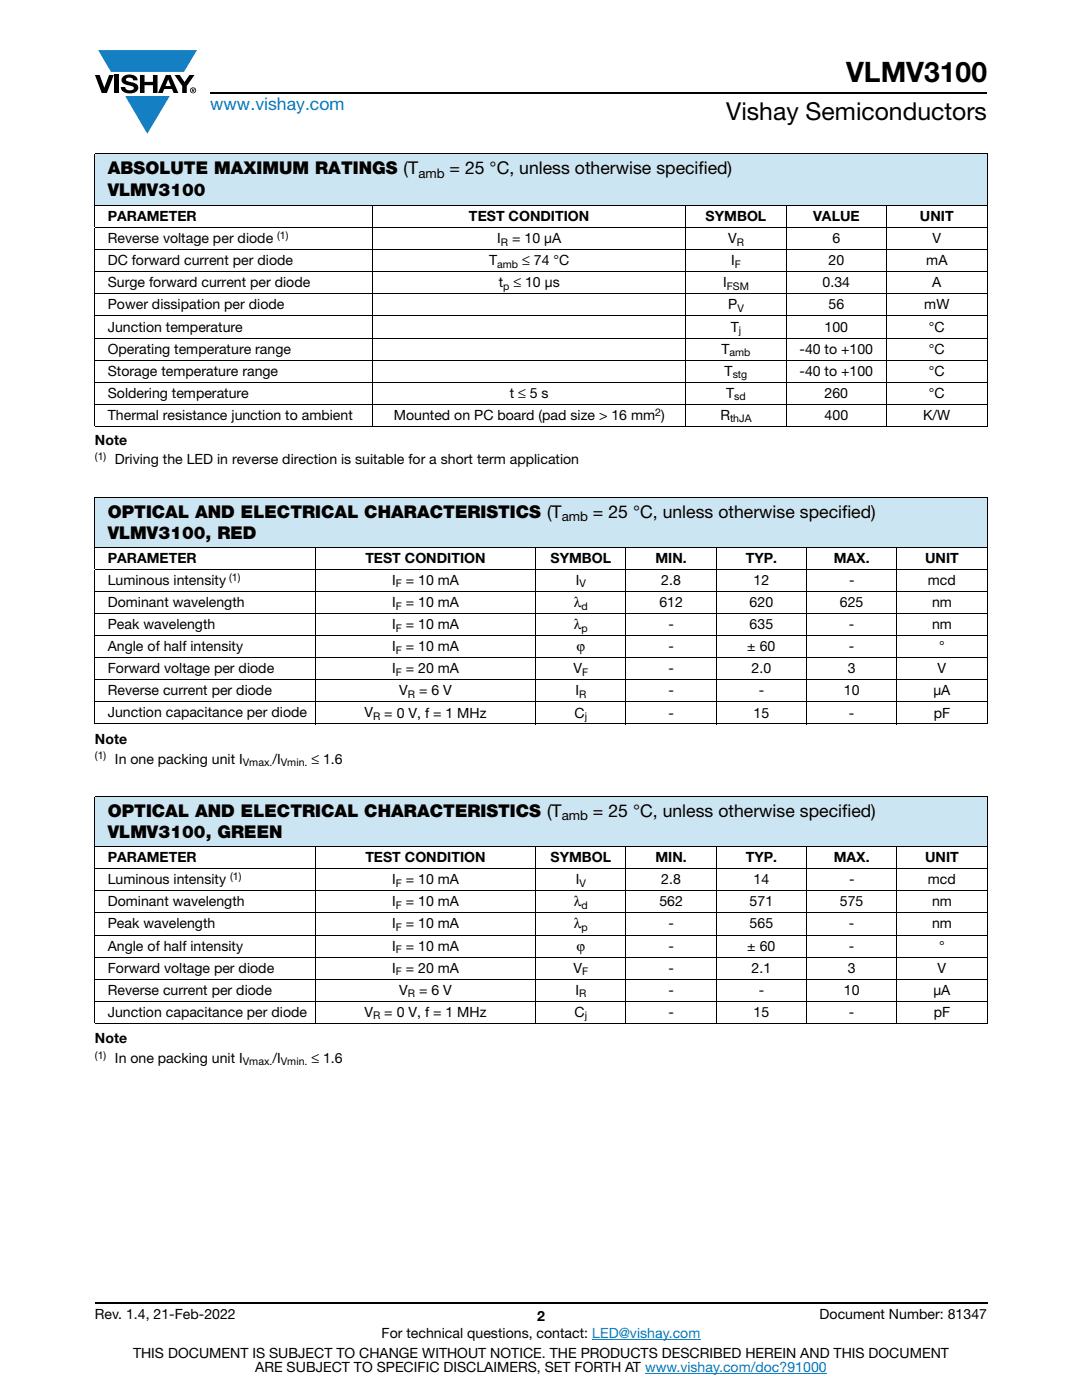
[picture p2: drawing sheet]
<svg xmlns="http://www.w3.org/2000/svg" width="216mm" height="279mm" viewBox="0 0 216 279" stroke-linecap="round" stroke-linejoin="round" font-family="sans-serif">
<defs><g id="words">
<text font-size="5.6" x="168.8" y="16.4">VLMV3100</text>
<text font-size="4.9" x="144.9" y="24">Vishay Semiconductors</text>
<text font-size="3.5" fill="#007ec4" x="42" y="21.9">www.vishay.com</text>
<g font-size="3.5">
<text x="21.5" y="34.8">ABSOLUTE MAXIMUM RATINGS (T</text>
<text x="89.7" y="34.8">= 25 °C, unless otherwise specified)</text>
<text x="21.5" y="39.1">VLMV3100</text>
<text x="21.5" y="107.6">VLMV3100, RED</text>
<text x="21.5" y="103.3">OPTICAL AND ELECTRICAL CHARACTERISTICS (T</text>
<text x="118.3" y="103.3">= 25 °C, unless otherwise specified)</text>
<text x="21.5" y="163.1">OPTICAL AND ELECTRICAL CHARACTERISTICS (T</text>
<text x="21.5" y="167.3">VLMV3100, GREEN</text>
<text x="118.3" y="163.1">= 25 °C, unless otherwise specified)</text>
</g>
<g font-size="2.8">
<text x="21.5" y="44.1">PARAMETER</text>
<text x="93.6" y="44.1">TEST CONDITION</text>
<text x="140.8" y="44.1">SYMBOL</text>
<text x="162.2" y="44.1">VALUE</text>
<text x="183.6" y="44.1">UNIT</text>
<text x="21.5" y="48.5">Reverse voltage per diode</text>
<text x="21.5" y="52.9">DC forward current per diode</text>
<text x="97.6" y="52.9">T</text>
<text x="99.2" y="48.5">I</text>
<text x="102.2" y="48.5">= 10 μA</text>
<text x="104.2" y="52.9">≤ 74 °C</text>
<text x="145.3" y="48.5">V</text>
<text x="145.9" y="52.9">I</text>
<text x="165.3" y="52.9">20</text>
<text x="166.1" y="48.5">6</text>
<text x="184.8" y="52.9">mA</text>
<text x="186.1" y="48.5">V</text>
<text x="21.5" y="57.3">Surge forward current per diode</text>
<text x="99.5" y="57.3">t</text>
<text x="102.4" y="57.3">≤ 10 μs</text>
<text x="144.3" y="57.3">I</text>
<text x="164.1" y="57.3">0.34</text>
<text x="186" y="57.3">A</text>
<text x="21.5" y="61.8">Power dissipation per diode</text>
<text x="145.3" y="61.8">P</text>
<text x="165.3" y="61.8">56</text>
<text x="184.4" y="61.8">mW</text>
<text x="21.5" y="70.6">Operating temperature range</text>
<text x="21.5" y="66.2">Junction temperature</text>
<text x="144" y="70.6">T</text>
<text x="145.8" y="66.2">T</text>
<text x="159.5" y="70.6">-40 to +100</text>
<text x="164.5" y="66.2">100</text>
<text x="185.3" y="70.6">°C</text>
<text x="185.4" y="66.2">°C</text>
<text x="21.5" y="75">Storage temperature range</text>
<text x="144.6" y="75">T</text>
<text x="159.5" y="75">-40 to +100</text>
<text x="185.3" y="75">°C</text>
<text x="21.5" y="83.8">Thermal resistance junction to ambient</text>
<text x="21.5" y="79.4">Soldering temperature</text>
<text x="78.6" y="83.8">Mounted on PC board (pad size &gt; 16 mm )</text>
<text x="101.7" y="79.4">t ≤ 5 s</text>
<text x="143.7" y="83.8">R</text>
<text x="144.9" y="79.4">T</text>
<text x="164.5" y="79.4">260</text>
<text x="164.5" y="83.8">400</text>
<text x="184.2" y="83.8">K/W</text>
<text x="185.4" y="79.4">°C</text>
<text x="18.9" y="88.8">Note</text>
<text x="22.9" y="92.6">Driving the LED in reverse direction is suitable for a short term application</text>
<text x="21.5" y="112.3">PARAMETER</text>
<text x="72.9" y="112.3">TEST CONDITION</text>
<text x="109.9" y="112.3">SYMBOL</text>
<text x="130.8" y="112.3">MIN.</text>
<text x="148.8" y="112.3">TYP.</text>
<text x="166.4" y="112.3">MAX.</text>
<text x="184.6" y="112.3">UNIT</text>
<text x="21.5" y="116.7">Luminous intensity</text>
<text x="78.2" y="116.7">I</text>
<text x="81" y="116.7">= 10 mA</text>
<text x="114.9" y="116.7">I</text>
<text x="132" y="116.7">2.8</text>
<text x="150.4" y="116.7">12</text>
<text x="169.4" y="116.7">-</text>
<text x="185.2" y="116.7">mcd</text>
<text x="21.5" y="125.6">Peak wavelength</text>
<text x="21.5" y="121.2">Dominant wavelength</text>
<text x="78.2" y="121.2">I</text>
<text x="78.2" y="125.6">I</text>
<text x="81" y="121.2">= 10 mA</text>
<text x="81" y="125.6">= 10 mA</text>
<text x="114.5" y="121.2">λ</text>
<text x="114.5" y="125.6">λ</text>
<text x="131.6" y="121.2">612</text>
<text x="133.4" y="125.6">-</text>
<text x="149.6" y="121.2">620</text>
<text x="149.6" y="125.6">635</text>
<text x="167.6" y="121.2">625</text>
<text x="169.4" y="125.6">-</text>
<text x="186" y="121.2">nm</text>
<text x="186" y="125.6">nm</text>
<text x="21.5" y="130">Angle of half intensity</text>
<text x="78.2" y="130">I</text>
<text x="81" y="130">= 10 mA</text>
<text x="115.1" y="130">ϕ</text>
<text x="133.4" y="130">-</text>
<text x="149.1" y="130">± 60</text>
<text x="169.4" y="130">-</text>
<text x="187.4" y="130">°</text>
<text x="21.5" y="134.4">Forward voltage per diode</text>
<text x="78.2" y="134.4">I</text>
<text x="81" y="134.4">= 20 mA</text>
<text x="114.4" y="134.4">V</text>
<text x="133.4" y="134.4">-</text>
<text x="150" y="134.4">2.0</text>
<text x="169.2" y="134.4">3</text>
<text x="187.1" y="134.4">V</text>
<text x="21.5" y="138.8">Reverse current per diode</text>
<text x="21.5" y="143.2">Junction capacitance per diode</text>
<text x="72.7" y="143.2">V</text>
<text x="76.7" y="143.2">= 0 V, f = 1 MHz</text>
<text x="79.7" y="138.8">V</text>
<text x="83.6" y="138.8">= 6 V</text>
<text x="114.7" y="143.2">C</text>
<text x="114.8" y="138.8">I</text>
<text x="133.4" y="138.8">-</text>
<text x="133.4" y="143.2">-</text>
<text x="150.4" y="143.2">15</text>
<text x="151.4" y="138.8">-</text>
<text x="168.4" y="138.8">10</text>
<text x="169.4" y="143.2">-</text>
<text x="186.2" y="138.8">μA</text>
<text x="186.3" y="143.2">pF</text>
<text x="18.9" y="148.5">Note</text>
<text x="22.9" y="152.4">In one packing unit I</text>
<text x="54.4" y="152.4">/I</text>
<text x="62.1" y="152.4">≤ 1.6</text>
<text x="21.5" y="172.1">PARAMETER</text>
<text x="72.9" y="172.1">TEST CONDITION</text>
<text x="109.9" y="172.1">SYMBOL</text>
<text x="130.8" y="172.1">MIN.</text>
<text x="148.8" y="172.1">TYP.</text>
<text x="166.4" y="172.1">MAX.</text>
<text x="184.6" y="172.1">UNIT</text>
<text x="21.5" y="176.5">Luminous intensity</text>
<text x="78.2" y="176.5">I</text>
<text x="81" y="176.5">= 10 mA</text>
<text x="114.9" y="176.5">I</text>
<text x="132" y="176.5">2.8</text>
<text x="150.4" y="176.5">14</text>
<text x="169.4" y="176.5">-</text>
<text x="185.2" y="176.5">mcd</text>
<text x="21.5" y="185.3">Peak wavelength</text>
<text x="21.5" y="180.9">Dominant wavelength</text>
<text x="78.2" y="180.9">I</text>
<text x="78.2" y="185.3">I</text>
<text x="81" y="180.9">= 10 mA</text>
<text x="81" y="185.3">= 10 mA</text>
<text x="114.5" y="180.9">λ</text>
<text x="114.5" y="185.3">λ</text>
<text x="131.6" y="180.9">562</text>
<text x="133.4" y="185.3">-</text>
<text x="149.6" y="180.9">571</text>
<text x="149.6" y="185.3">565</text>
<text x="167.6" y="180.9">575</text>
<text x="169.4" y="185.3">-</text>
<text x="186" y="180.9">nm</text>
<text x="186" y="185.3">nm</text>
<text x="21.5" y="189.7">Angle of half intensity</text>
<text x="78.2" y="189.7">I</text>
<text x="81" y="189.7">= 10 mA</text>
<text x="115.1" y="189.7">ϕ</text>
<text x="133.4" y="189.7">-</text>
<text x="149.1" y="189.7">± 60</text>
<text x="169.4" y="189.7">-</text>
<text x="187.4" y="189.7">°</text>
<text x="21.5" y="194.1">Forward voltage per diode</text>
<text x="78.2" y="194.1">I</text>
<text x="81" y="194.1">= 20 mA</text>
<text x="114.4" y="194.1">V</text>
<text x="133.4" y="194.1">-</text>
<text x="150" y="194.1">2.1</text>
<text x="169.2" y="194.1">3</text>
<text x="187.1" y="194.1">V</text>
<text x="21.5" y="198.5">Reverse current per diode</text>
<text x="21.5" y="202.9">Junction capacitance per diode</text>
<text x="72.7" y="202.9">V</text>
<text x="76.7" y="202.9">= 0 V, f = 1 MHz</text>
<text x="79.7" y="198.5">V</text>
<text x="83.6" y="198.5">= 6 V</text>
<text x="114.7" y="202.9">C</text>
<text x="114.8" y="198.5">I</text>
<text x="133.4" y="198.5">-</text>
<text x="133.4" y="202.9">-</text>
<text x="150.4" y="202.9">15</text>
<text x="151.4" y="198.5">-</text>
<text x="168.4" y="198.5">10</text>
<text x="169.4" y="202.9">-</text>
<text x="186.2" y="198.5">μA</text>
<text x="186.3" y="202.9">pF</text>
<text x="18.9" y="208.2">Note</text>
<text x="22.9" y="212.1">In one packing unit I</text>
<text x="54.4" y="212.1">/I</text>
<text x="62.1" y="212.1">≤ 1.6</text>
<text x="18.9" y="263.3">Rev. 1.4, 21-Feb-2022</text>
<text x="107.2" y="263.6">2</text>
<text x="163.6" y="263.3">Document Number: 81347</text>
<text x="76.2" y="267.1">For technical questions, contact: LED@vishay.com</text>
<text x="26.5" y="271">THIS DOCUMENT IS SUBJECT TO CHANGE WITHOUT NOTICE. THE PRODUCTS DESCRIBED HEREIN AND THIS DOCUMENT</text>
<text x="50.9" y="273.8">ARE SUBJECT TO SPECIFIC DISCLAIMERS, SET FORTH AT www.vishay.com/doc?91000</text>
</g>
<g font-size="2.6">
<text x="83.5" y="35.5">amb</text>
<text x="112.1" y="104">amb</text>
<text x="112.1" y="163.7">amb</text>
</g>
<g font-size="2.1">
<text x="55.3" y="47.7">(1)</text>
<text x="99.2" y="53.4">amb</text>
<text x="99.9" y="49">R</text>
<text x="146.6" y="53.4">F</text>
<text x="147" y="49">R</text>
<text x="100.4" y="57.8">p</text>
<text x="145" y="57.8">FSM</text>
<text x="147.1" y="62.3">V</text>
<text x="145.6" y="71.1">amb</text>
<text x="147.4" y="66.7">j</text>
<text x="146.2" y="75.5">stg</text>
<text x="130.7" y="83">2</text>
<text x="146.5" y="79.9">sd</text>
<text x="145.7" y="84.3">thJA</text>
<text x="18.9" y="91.8">(1)</text>
<text x="45.7" y="115.9">(1)</text>
<text x="79" y="117.2">F</text>
<text x="115.6" y="117.2">V</text>
<text x="79" y="121.7">F</text>
<text x="116.1" y="121.7">d</text>
<text x="79" y="126.1">F</text>
<text x="79" y="130.5">F</text>
<text x="116.1" y="126.1">p</text>
<text x="79" y="134.9">F</text>
<text x="116.2" y="134.9">F</text>
<text x="74.4" y="143.7">R</text>
<text x="81.4" y="139.3">R</text>
<text x="115.5" y="139.3">R</text>
<text x="116.7" y="143.7">j</text>
<text x="18.9" y="151.5">(1)</text>
<text x="48.5" y="152.9">Vmax.</text>
<text x="56" y="152.9">Vmin.</text>
<text x="45.9" y="175.6">(1)</text>
<text x="79" y="177">F</text>
<text x="115.6" y="177">V</text>
<text x="79" y="181.4">F</text>
<text x="79" y="185.8">F</text>
<text x="116.1" y="181.4">d</text>
<text x="116.1" y="185.8">p</text>
<text x="79" y="190.2">F</text>
<text x="79" y="194.6">F</text>
<text x="116.2" y="194.6">F</text>
<text x="74.4" y="203.5">R</text>
<text x="81.4" y="199.1">R</text>
<text x="115.5" y="199.1">R</text>
<text x="116.7" y="203.5">j</text>
<text x="18.9" y="211.3">(1)</text>
<text x="48.5" y="212.6">Vmax.</text>
<text x="56" y="212.6">Vmin.</text>
</g>
</g></defs>
<g fill="#147fc3">
<path d="M19.6 10h19.7l-2.6 4.3h-1.1h-13.5z"/>
<path d="M25 19.2h8.9l-4.5 7.5z"/>
</g>
<g fill="#000">
<path d="M18.9 15h1l.9 2.5 1-2.5h.9l-1.4 3.6h-1zM22.9 15h.9v3.6h-.9zM24.6 15.3a2.1 2.1 0 0 1 2.8 .3l.1 .4h-.9a.79 .79 0 0 0-.7-.5 .79 .79 0 0 0-.8 .4l.3 .3 1 .2a1.08 1.08 0 0 1 1.2 1 1.08 1.08 0 0 1-1.1 1.2 1.73 1.73 0 0 1-2.4-1.2h.9a.96 .96 0 0 0 .8 .6 .96 .96 0 0 0 .9-.4 1.31 1.31 0 0 0-1.2-.6 1.03 1.03 0 0 1-1.1-.6 1.03 1.03 0 0 1 .2-1.1zM27.9 15h.9v1.3h1.7v-1.3h.9v3.6h-.9v-1.6h-1.7v1.6h-.9zM34.8 15h1.1l.9 1.4 1-1.4h1l-1.5 2.2v1.4h-.9v-1.4z"/>
<path d="M33.6 15.9l.5 1.3h-1.1zM33.1 15l-1.6 3.6h1l.3-.8h1.5l.3 .8h1l-1.6-3.6z"/>
<path d="M38.4 17.8h.2v.2h-.2zM38.3 17.7v.7h.1v-.3l.4 .3-.2-.3 .2-.2-.1-.2z"/>
<path d="M38.1 18a.46 .46 0 0 1 .9 0 .46 .46 0 0 1-.9 0zM37.9 18a.6 .6 0 0 0 1.2 0 .6 .6 0 0 0-1.2 0z"/>
</g>
<path d="M42 18.6h155M18.9 260h178.1" fill="none" stroke="#000" stroke-width=".36"/>
<path d="M118.2 267.3h21.5M128.7 274h36.3" fill="none" stroke="#007ec4" stroke-width=".2"/>
<path d="M18.9 30.7h178.1v10.3h-178.1z" fill="#cce5f3"/>
<g fill="#fff">
<path d="M18.9 41h55.5v4.4h-55.5z"/>
<path d="M74.4 41h62.4v4.4h-62.4z"/>
<path d="M136.8 41h20.1v4.4h-20.1z"/>
<path d="M156.9 41h20v4.4h-20z"/>
<path d="M176.9 41h20.1v4.4h-20.1z"/>
</g>
<path d="M18.9 99.2h178.1v10h-178.1z" fill="#cce5f3"/>
<g fill="#fff">
<path d="M18.9 109.2h44v4.4h-44z"/>
<path d="M62.9 109.2h44v4.4h-44z"/>
<path d="M106.9 109.2h18v4.4h-18z"/>
<path d="M124.9 109.2h18v4.4h-18z"/>
<path d="M142.9 109.2h18v4.4h-18z"/>
<path d="M160.9 109.2h18v4.4h-18z"/>
<path d="M178.9 109.2h18.1v4.4h-18.1z"/>
</g>
<path d="M18.9 159h178.1v10h-178.1z" fill="#cce5f3"/>
<g fill="#fff">
<path d="M18.9 169h44v4.4h-44z"/>
<path d="M62.9 169h44v4.4h-44z"/>
<path d="M106.9 169h18v4.4h-18z"/>
<path d="M124.9 169h18v4.4h-18z"/>
<path d="M142.9 169h18v4.4h-18z"/>
<path d="M160.9 169h18v4.4h-18z"/>
<path d="M178.9 169h18.1v4.4h-18.1z"/>
</g>
<g fill="none" stroke="#000" stroke-width=".2">
<path d="M18.9 30.7h178.1M18.9 30.8v10.1M197 30.8v10.1M18.9 41h178.1M18.9 45.4h178.1M18.9 49.8h178.1M18.9 54.2h178.1M18.9 58.6h178.1M18.9 41.1v4.2M18.9 45.5v39.5M74.4 40.9v44.3M136.8 40.9v44.3"/>
<path d="M156.9 40.9v44.3M176.9 40.9v44.3M197 41.1v4.2M197 45.5v39.5M18.9 63.1h178.1M18.9 67.5h178.1M18.9 71.9h178.1M18.9 76.3h178.1M18.9 80.7h178.1M18.9 85.1h178.1M18.9 99.2h178.1M18.9 99.3v9.8"/>
<path d="M197 99.3v9.8M18.9 109.2h178.1M18.9 113.6h178.1M18.9 118h178.1M18.9 109.3v4.2M18.9 113.7v30.7M62.9 109.1v35.5M106.9 109.1v35.5M124.9 109.1v35.5M142.9 109.1v35.5M160.9 109.1v35.5M178.9 109.1v35.5"/>
<path d="M197 109.3v4.2M197 113.7v30.7M18.9 122.4h178.1M18.9 126.9h178.1M18.9 131.3h178.1M18.9 135.7h178.1M18.9 140.1h178.1M18.9 144.5h178.1M18.9 159h178.1M18.9 159v9.9M197 159v9.9M18.9 169h178.1"/>
<path d="M18.9 173.4h178.1M18.9 177.8h178.1M18.9 169v4.3M18.9 173.5v30.7M62.9 168.9v35.4M106.9 168.9v35.4M124.9 168.9v35.4M142.9 168.9v35.4M160.9 168.9v35.4M178.9 168.9v35.4M197 169v4.3M197 173.5v30.7"/>
<path d="M18.9 182.2h178.1M18.9 186.6h178.1M18.9 191h178.1M18.9 195.4h178.1M18.9 199.8h178.1M18.9 204.2h178.1"/>
</g>
<use href="#words"/>
</svg>
